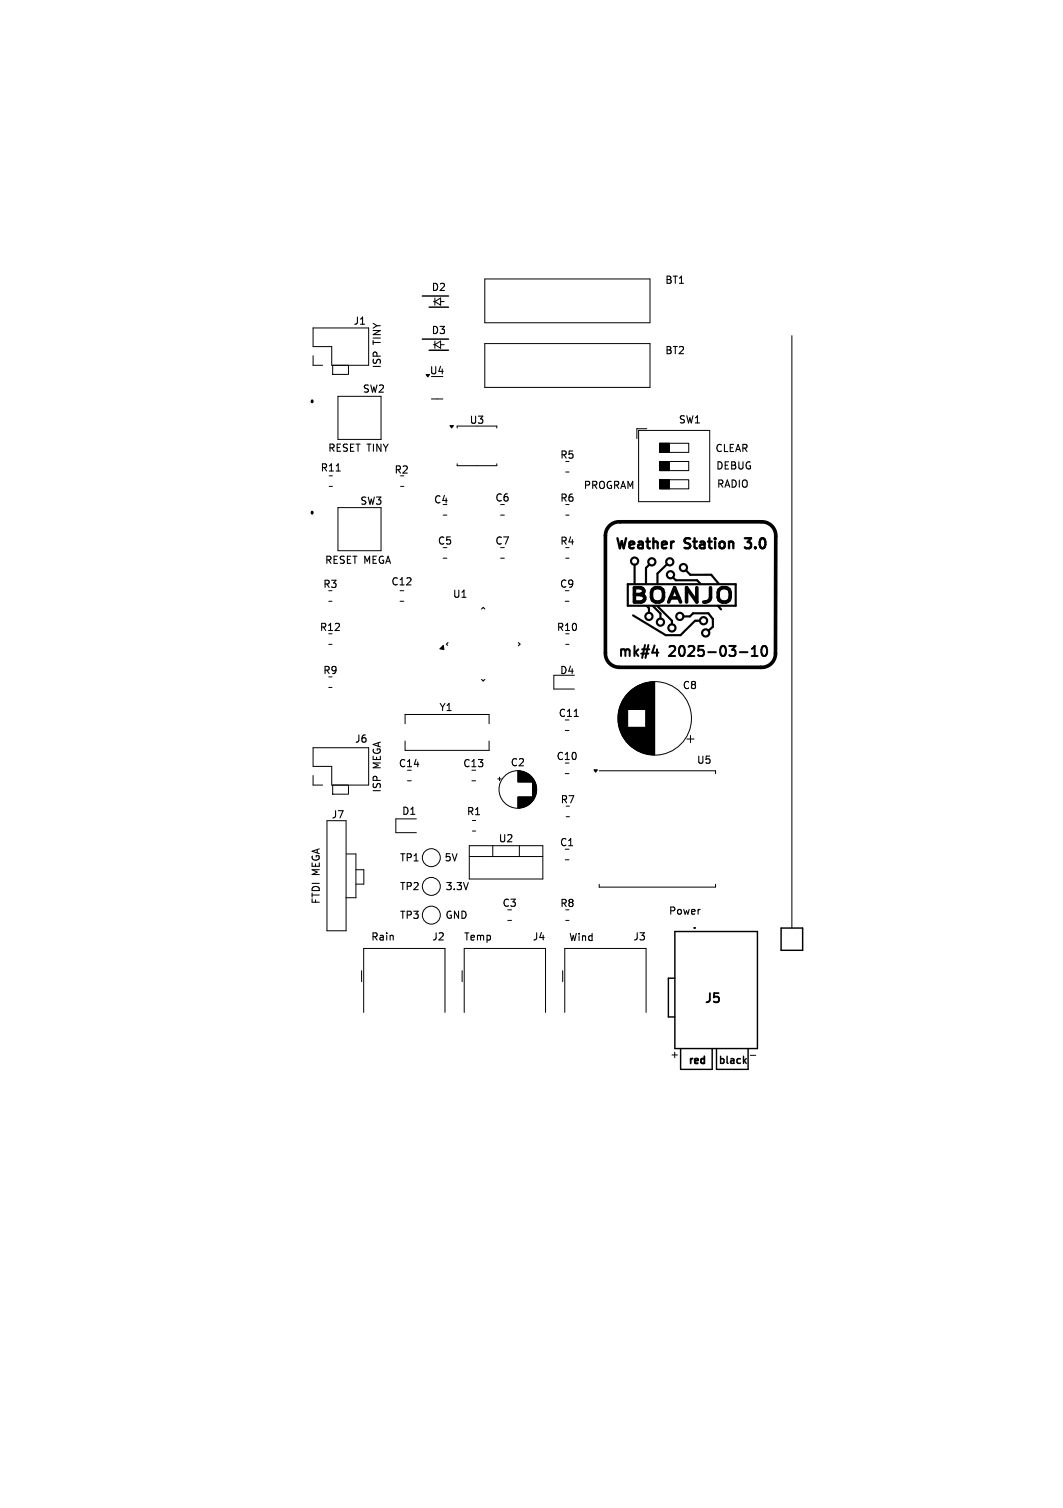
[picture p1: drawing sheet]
<svg xmlns="http://www.w3.org/2000/svg" width="148mm" height="210mm" viewBox="0 0 148 210" stroke-linecap="round" stroke-linejoin="round" font-family="sans-serif">
<defs><g id="words">
<text font-size="2.8" x="87.4" y="84.1">BOANJO</text>
<g font-size="1.9">
<text x="85.6" y="76.5">Weather</text>
<text x="95.5" y="76.5">Station</text>
<text x="104.7" y="76.5">3.0</text>
<text x="86" y="91.5">mk#4</text>
<text x="93.3" y="91.5">2025-03-10</text>
</g>
<text font-size="1.8" x="97.9" y="140">J5</text>
<g font-size="1.4">
<text x="60" y="40.7">D2</text>
<text x="92.5" y="39.7">BT1</text>
<text x="49.1" y="45.4">J1</text>
<text x="53.2" y="48" transform="rotate(-90 53.2 48)">TINY</text>
<text x="60" y="46.7">D3</text>
<text x="53.2" y="51.4" transform="rotate(-90 53.2 51.4)">ISP</text>
<text x="59.7" y="52.3">U4</text>
<text x="92.5" y="49.5">BT2</text>
<text x="50.4" y="54.9">SW2</text>
<text x="65.3" y="59.2">U3</text>
<text x="94.4" y="59.2">SW1</text>
<text x="44.5" y="65.9">R11</text>
<text x="45.6" y="63">RESET TINY</text>
<text x="77.9" y="64.1">R5</text>
<text x="99.5" y="63">CLEAR</text>
<text x="99.6" y="65.4">DEBUG</text>
<text x="50.1" y="70.5">SW3</text>
<text x="54.8" y="66.2">R2</text>
<text x="60.3" y="70.3">C4</text>
<text x="68.9" y="70">C6</text>
<text x="77.9" y="70.1">R6</text>
<text x="81.2" y="68.2">PROGRAM</text>
<text x="99.7" y="68">RADIO</text>
<text x="60.9" y="76">C5</text>
<text x="68.9" y="76">C7</text>
<text x="77.9" y="76.1">R4</text>
<text x="44.9" y="82.1">R3</text>
<text x="45.2" y="78.6">RESET MEGA</text>
<text x="54.4" y="81.7">C12</text>
<text x="63" y="83.5">U1</text>
<text x="77.9" y="82">C9</text>
<text x="44.4" y="88.1">R12</text>
<text x="77.4" y="88.1">R10</text>
<text x="44.9" y="94.1">R9</text>
<text x="77.9" y="94.1">D4</text>
<text x="61.1" y="99.2">Y1</text>
<text x="77.7" y="100">C11</text>
<text x="95" y="96.2">C8</text>
<text x="49.3" y="103.6">J6</text>
<text x="53.2" y="107" transform="rotate(-90 53.2 107)">MEGA</text>
<text x="55.4" y="107">C14</text>
<text x="64.4" y="107">C13</text>
<text x="71" y="106.9">C2</text>
<text x="77.4" y="106">C10</text>
<text x="96.9" y="106.6">U5</text>
<text x="53.2" y="110.5" transform="rotate(-90 53.2 110.5)">ISP</text>
<text x="55.9" y="113.7">D1</text>
<text x="64.9" y="113.7">R1</text>
<text x="78" y="112.1">R7</text>
<text x="46.1" y="114.2">J7</text>
<text x="69.3" y="117.5">U2</text>
<text x="77.9" y="118">C1</text>
<text x="44.7" y="121.9" transform="rotate(-90 44.7 121.9)">MEGA</text>
<text x="55.6" y="120.2">TP1</text>
<text x="55.6" y="124.2">TP2</text>
<text x="61.8" y="120">5V</text>
<text x="62" y="124">3.3V</text>
<text x="44.7" y="126" transform="rotate(-90 44.7 126)">FTDI</text>
<text x="51.6" y="131">Rain</text>
<text x="55.6" y="128.2">TP3</text>
<text x="60.1" y="131.2">J2</text>
<text x="61.9" y="128">GND</text>
<text x="64.5" y="131">Temp</text>
<text x="69.9" y="126.5">C3</text>
<text x="74.1" y="131.2">J4</text>
<text x="77.9" y="126.5">R8</text>
<text x="79.1" y="131.1">Wind</text>
<text x="88.1" y="131.2">J3</text>
<text x="93.1" y="127.4">Power</text>
<text x="93.3" y="147.4">+</text>
<text x="95.8" y="148.2">red</text>
<text x="100" y="148.2">black</text>
</g>
</g></defs>
<g fill="none" stroke="#000" stroke-width=".3">
<path d="M88.4 78.6v2.7M90.4 78.6l-.5 .5v2.2M92.9 78.6l-1.4 1.3v1.4M95.5 79.4l.6 .6h2.9l1.1 1.3M84.3 90.9h.1M86.2 92.9h.1M87.4 81.4h15M87.4 84.4h15M88.1 85.7l4.6 2.8h2l2.1-2.1h.7M90.4 84.7v.6M91 84.4l1 1v.7M91.6 84.4l2 2v.5"/>
<path d="M93.7 80.4l.4 .4h3l.4 .4M95.2 85.8h.9l.4-.4h2.1l.7 .8v1.1l-.7 .5"/>
<circle cx="88.4" cy="78.1" r=".5"/>
<circle cx="90.8" cy="78.2" r=".5"/>
<circle cx="93.3" cy="78.2" r=".5"/>
<circle cx="95.2" cy="79" r=".5"/>
<circle cx="90.4" cy="85.8" r=".5"/>
<circle cx="92" cy="86.6" r=".5"/>
<circle cx="93.4" cy="80" r=".5"/>
<circle cx="93.6" cy="87.4" r=".5"/>
<circle cx="94.7" cy="85.8" r=".5"/>
<circle cx="98" cy="86.4" r=".5"/>
<circle cx="98.3" cy="88.1" r=".5"/>
</g>
<path d="M106 72.7h-19.7a1.92 1.92 0 0 0-2 1.9v16.3a1.91 1.91 0 0 0 1.9 2M106.1 72.7a1.93 1.93 0 0 1 1.9 2M108 74.8v16.2a1.92 1.92 0 0 1-2.1 1.9h-19.7" fill="none" stroke="#000" stroke-width=".51"/>
<g fill="none" stroke="#000" stroke-width=".14">
<path d="M67.5 38.9h23v6.1h-23zM43.6 45.7h7.7v5.2h-5.1v-2.6h-2.6zM43.6 49.5v1.4h1.3M46.3 50.9h2.2v1.2h-2.2zM47.1 55.2h6v6h-6zM60.1 55.6h1.6M60.3 48h.2M60.3 42h.2M60.5 41.5v1M60.5 47.5v1M60.5 48l.8-.5v1zM60.5 42l.8-.5v1z"/>
<path d="M61.3 48h.6M61.3 42h.6M63.7 59.6v-.3h5.5v.3M67.5 47.9h23v6.1h-23zM88.9 59.9h9.9v10h-9.9zM90.1 59.7h-1.4v1.4M110.3 46.7v82.5M45.8 67.7h.5M47.1 70.7h6v6h-6zM55.8 67.7h.4M61.7 71.7h.5M61.7 77.7h.5"/>
<path d="M63.7 64.6v.3h5.5v-.3M69.7 71.7h.5M69.7 77.7h.5M78.8 71.7h.4M78.8 77.7h.4M78.8 65.7h.4M91.8 61.7h4.1v1.3h-4.1zM91.8 64.3h4.1v1.2h-4.1zM91.8 66.8h4.1v1.3h-4.1zM93.2 61.7v1.3M93.2 64.3v1.2M93.2 66.8v1.3"/>
<path d="M45.8 83.7h.4M45.8 89.7h.4M45.8 95.7h.4M55.7 83.7h.5M55.7 82.3h.5M78.7 83.7h.5M78.8 89.7h.4M80 94h-2.9v2h2.9M86.1 99.4v1.2M86.1 99.2v1.7M86.2 99v2.1M86.2 98.8v2.5"/>
<path d="M86.2 98.7v2.7M86.3 98.5v3.1M86.3 98.4v3.3M86.4 98.3v3.5M86.4 98.2v3.7M86.4 98.1v3.9M86.5 98v4.1M86.5 97.9v4.3M86.6 97.8v4.5M86.6 97.7v4.7M86.7 97.6v4.9M86.7 97.5v5.1"/>
<path d="M86.8 97.5v5.1M86.8 97.4v5.3M86.8 97.3v5.5M86.9 97.3v5.5M86.9 97.2v5.7M87 97.2v5.7M87 97.1v5.9M87 97v6M87.1 97v6.1M87.1 96.9v6.2M87.2 96.9v6.3M87.2 96.8v6.4"/>
<path d="M87.2 96.8v6.5M87.3 96.7v6.6M87.3 96.7v6.7M87.4 96.7v6.7M87.4 96.6v6.9M87.4 96.6v2.2M87.5 96.5v2.3M87.6 96.4v2.4M87.7 96.3v2.5M87.8 96.3v2.5M87.8 96.2v2.6M87.9 96.2v2.6"/>
<path d="M87.9 96.1v2.7M88 96.1v2.7M88 96v2.8M88.1 96v2.8M88.2 95.9v2.9M88.3 95.8v3M88.4 95.8v3M88.4 95.7v3.1M88.5 95.7v3.1M88.6 95.7v3.1M88.6 95.6v3.2M88.7 95.6v3.2"/>
<path d="M88.8 95.6v3.2M88.8 95.5v3.3M88.9 95.5v3.3M89 95.5v3.3M89 95.4v3.4M89.1 95.4v3.4M89.2 95.4v3.4M89.2 95.3v3.5M89.3 95.3v3.5M89.4 95.3v3.5M89.5 95.2v3.6M89.6 95.2v3.6"/>
<path d="M89.7 95.2v3.6M89.8 95.2v3.6M89.8 95.1v3.7M89.9 95.1v3.7M89.9 95.1v9.9M90 95.1v9.9M90.1 95.1v9.9M90.2 95.1v9.9M90.2 95v10M90.3 95v10M90.3 95v10.1M90.4 95v10.1"/>
<path d="M90.5 95v10.1M90.6 95v10.1M90.7 95v10.1M90.8 95v10.1M90.9 95v10.1M91 95v10.1M91.1 95v10.1M91.2 95v10.1M93.6 86.4v.5M43.6 104.1h7.7v5.2h-5.1v-2.6h-2.6zM43.6 108v1.3h1.3M45.5 114.3h2.7v15.3h-2.7z"/>
<path d="M46.3 109.3h2.2v1.3h-2.2zM48.3 118.9h1.3v6.1h-1.4M56.4 100.8v-1.3h11.7v1.3M56.4 103.2v1.3h11.7v-1.3M56.7 108.7h.6M58 114h-2.9v2h2.9M65.3 117.8h10.3v4.6h-10.3zM65.3 119.3h10.3M65.7 108.7h.5M65.8 114.3h.4M65.8 115.7h.4M68.6 117.8v1.5"/>
<path d="M69.3 108.5h.5M69.5 108.2v.5M72.1 107.4v1.5M72.1 111v1.5M72.2 107.4v1.5M72.2 111v1.5M72.3 107.4v1.5M72.3 111v1.5M72.3 117.8v1.5M72.4 107.4v1.5M72.4 111v1.5M72.5 107.4v1.5"/>
<path d="M72.5 111v1.5M72.6 107.4v1.5M72.6 111v1.5M72.7 107.4v1.5M72.7 111v1.5M72.7 111v1.4M72.8 107.5v1.4M72.8 111v1.4M72.9 107.5v1.4M72.9 111v1.4M73 107.5v1.4M73 111v1.4"/>
<path d="M73.1 107.5v1.4M73.1 111v1.3M73.1 107.6v1.3M73.2 107.6v1.3M73.2 111v1.3M73.3 107.6v1.3M73.3 111v1.3M73.3 107.7v1.2M73.3 111v1.2M73.4 107.7v1.2M73.4 111v1.2M73.5 107.7v1.2"/>
<path d="M73.5 111v1.1M73.5 107.8v1.1M73.6 107.8v1.1M73.6 111v1.1M73.6 111v1M73.7 107.9v1M73.7 111v1M73.7 111v.9M73.8 108v.9M73.8 111v.9M73.9 108v.9M73.9 111v.8"/>
<path d="M73.9 108.1v.8M74 108.2v.7M74 111v.7M74.1 108.2v.7M74.1 111v.6M74.1 108.3v.6M74.1 108.3v3.2M74.2 108.4v3.1M74.2 108.4v3M74.3 108.5v2.9M74.3 108.6v2.7M74.4 108.7v2.5"/>
<path d="M74.4 108.8v2.3M74.5 108.8v2.2M74.5 108.9v2.1M74.5 109v1.9M74.6 109.1v1.6M74.6 109.3v1.3M74.7 109.4v1.1M74.7 109.7v.5M78.7 101.7h.5M78.7 119.7h.5M78.7 107.7h.5M78.8 113.7h.5"/>
<path d="M83.4 107.3h16.2v.4M87.4 101.3v2.2M87.5 101.3v2.3M87.6 101.3v2.3M87.6 101.3v2.4M87.7 101.3v2.5M87.8 101.3v2.5M87.8 101.3v2.6M87.9 101.3v2.6M87.9 101.3v2.7M88 101.3v2.7M88 101.3v2.8"/>
<path d="M88.1 101.3v2.8M88.2 101.3v2.9M88.3 101.3v2.9M88.3 101.3v3M88.4 101.3v3M88.5 101.3v3.1M88.6 101.3v3.1M88.6 101.3v3.2M88.7 101.3v3.2M88.8 101.3v3.2M88.8 101.3v3.3M88.9 101.3v3.3"/>
<path d="M89 101.3v3.3M89 101.3v3.4M89.1 101.3v3.4M89.2 101.3v3.4M89.2 101.3v3.5M89.3 101.3v3.5M89.4 101.3v3.5M89.5 101.3v3.5M89.5 101.3v3.6M89.6 101.3v3.6M89.7 101.3v3.6M89.8 101.3v3.6"/>
<path d="M89.8 101.3v3.7M89.9 101.3v3.7M95.6 102.9h1M96.1 102.4v1M49.6 121.1h1.1v2h-1.1M50.3 135.2v1.5M64.3 135.2v1.5M70.7 128.2h.5M78.3 135.2v1.5M78.8 128.2h.4M83.4 123.1v.4h16.2v-.4M50.6 141v-8.9h11.4v8.9"/>
<path d="M64.6 141v-8.9h11.4v8.9M78.6 141v-8.9h11.4v8.9M104.5 147h.7"/>
<circle cx="60.1" cy="119.4" r="1.25"/>
<circle cx="72.1" cy="109.9" r="2.62"/>
<circle cx="91.2" cy="100" r="5.1"/>
<circle cx="60.1" cy="123.4" r="1.25"/>
<circle cx="60.1" cy="127.4" r="1.25"/>
<circle cx="96.7" cy="129.2" r=".05"/>
</g>
<path d="M103.7 75h.9M103.7 76.2l.2 .2h.4" fill="none" stroke="#000" stroke-width=".33"/>
<path d="M90.8 90.9h.9M103 90.8h1.1M104.7 91.4h.8M104.7 90.4l.4-.4v1.4M106.1 90.1l.4-.1a.88 .88 0 0 1 0 1.4h-.2a.85 .85 0 0 1-.2-1.3z" fill="none" stroke="#000" stroke-width=".28"/>
<path d="M46.8 65.6h.6M62.4 89.5l-.2 .2 .1 .2M67 94.6l.3 .2 .2-.2M67 84.8l.3-.2 .2 .2M72.2 89.5l.2 .2-.2 .2M80 99.8h.5" fill="none" stroke="#000" stroke-width=".15"/>
<g fill="#000" stroke="#000" stroke-width=".14">
<path d="M59.3 52.2h.5l-.2 .3zM62.6 59.3h.5l-.2 .3zM91.8 61.7h1.4v1.3h-1.4zM91.8 64.3h1.4v1.2h-1.4zM91.8 66.8h1.4v1.3h-1.4zM61.2 90.4l.5-.5 .1 .6zM82.7 107.2h.5l-.3 .3z"/>
<circle cx="43.5" cy="55.8" r=".1"/>
<circle cx="43.5" cy="56" r=".1"/>
<circle cx="43.5" cy="71.5" r=".1"/>
<circle cx="43.5" cy="71.3" r=".1"/>
<circle cx="96.7" cy="129.2" r=".05"/>
<circle cx="96.8" cy="129.2" r=".05"/>
</g>
<g fill="none" stroke="#000" stroke-width=".2">
<path d="M58.8 47.2h3.6M58.8 41.2h3.6M59.7 48.8h2.7M59.7 42.8h2.7M94 136.2h-.9v5.4h.9M94 129.7h11.5v16.3h-11.5zM108.8 129.2h3v3.1h-3zM94.8 146v2.9h4.4v-2.9M99.8 146v2.9h4.4v-2.9"/>
<circle cx="43.5" cy="55.9" r=".1"/>
<circle cx="43.5" cy="71.4" r=".1"/>
</g>
<use href="#words"/>
</svg>
